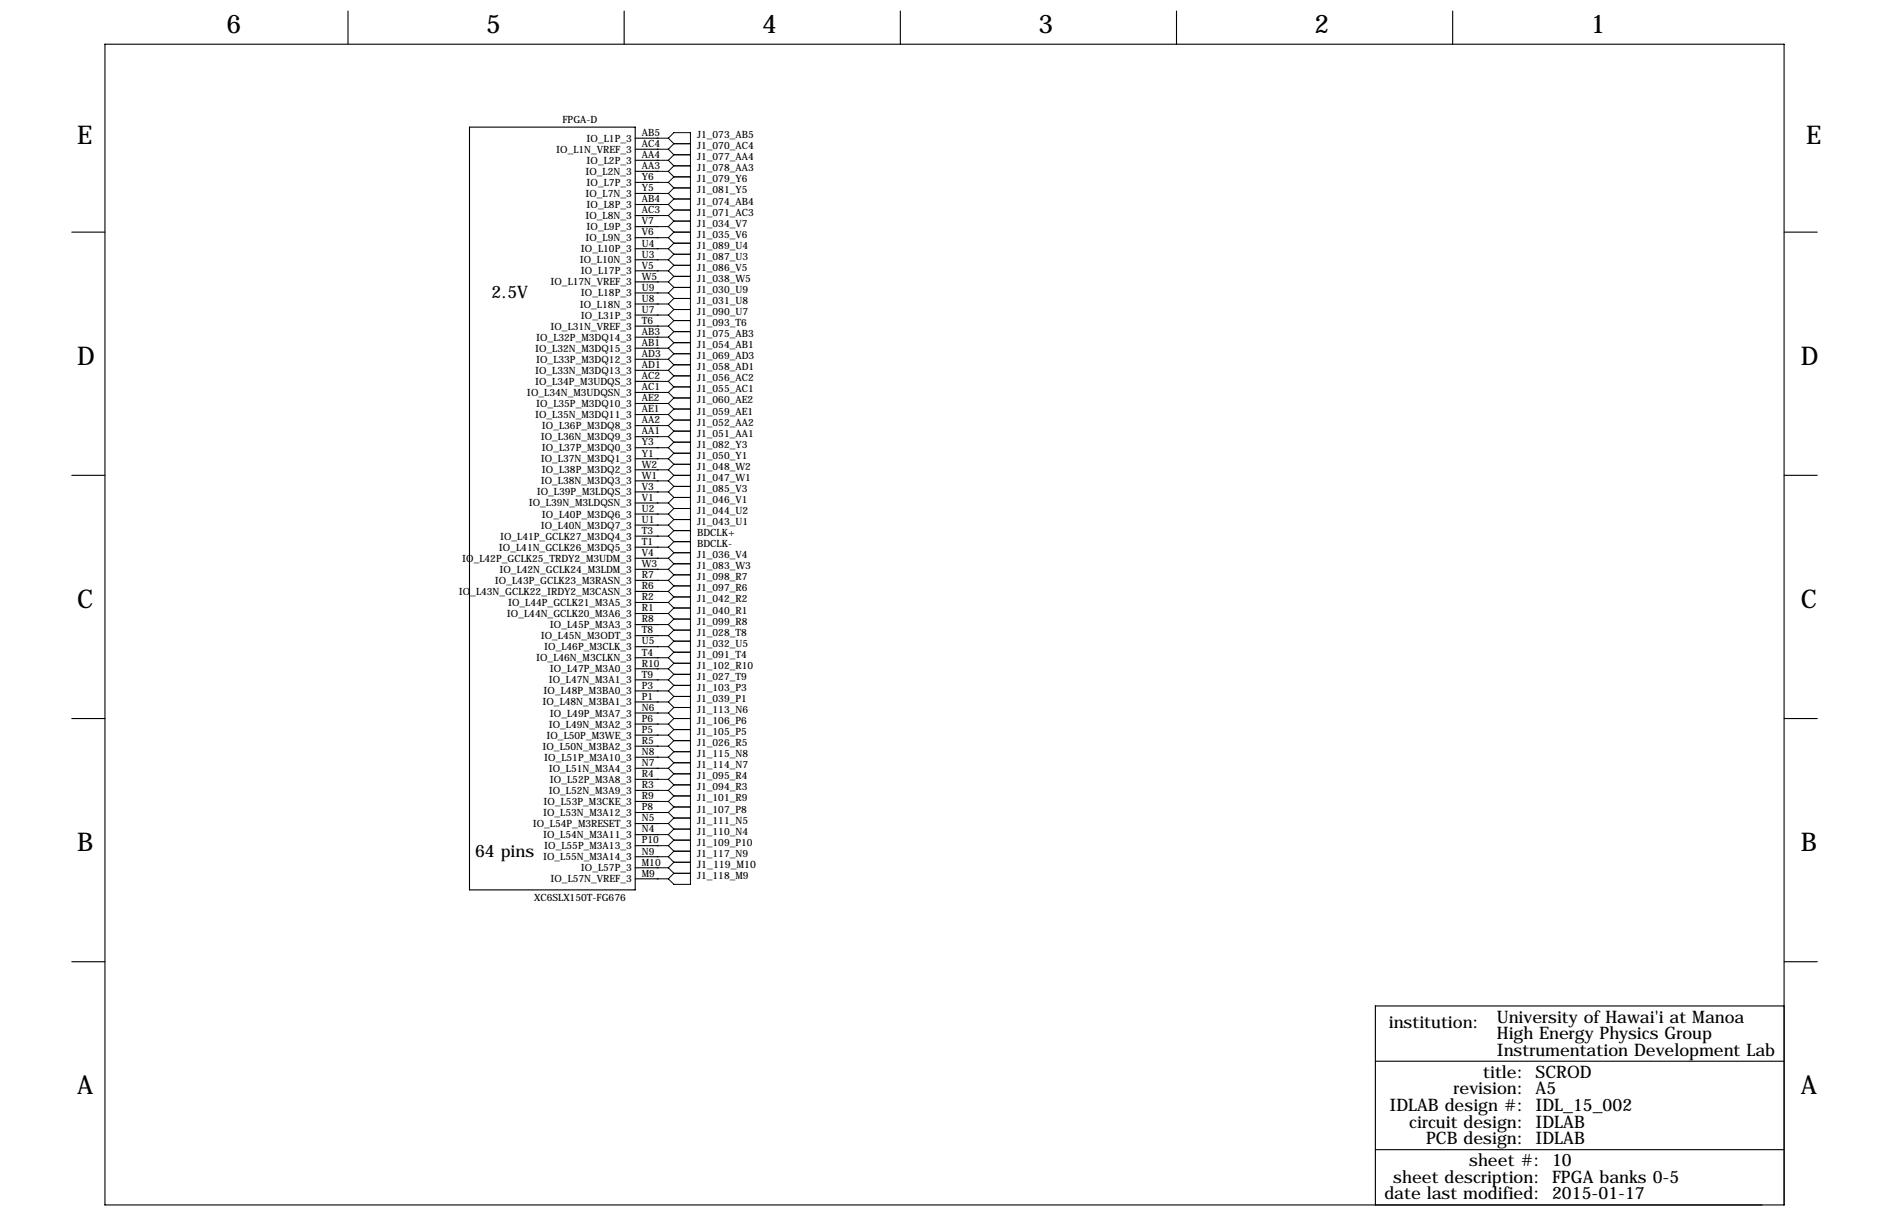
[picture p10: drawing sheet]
<svg xmlns="http://www.w3.org/2000/svg" width="432mm" height="279mm" viewBox="0 0 432 279" stroke-linecap="round" stroke-linejoin="round" font-family="sans-serif">
<defs><g id="words">
<g font-size="5.9">
<text x="52.1" y="7.6">6</text>
<text x="111.8" y="7.6">5</text>
<text x="175.3" y="7.6">4</text>
<text x="238.8" y="7.6">3</text>
<text x="302.3" y="7.6">2</text>
<text x="365.8" y="7.6">1</text>
<text x="17.8" y="33">E</text>
<text x="415.3" y="33">E</text>
<text x="17.8" y="83.8">D</text>
<text x="414" y="83.8">D</text>
<text x="17.8" y="139.7">C</text>
<text x="414" y="139.7">C</text>
<text x="17.8" y="195.6">B</text>
<text x="414" y="195.6">B</text>
<text x="17.8" y="251.5">A</text>
<text x="414" y="251.5">A</text>
</g>
<g font-size="4">
<text x="113" y="68.6">2.5V</text>
<text x="109.2" y="196.8">64 pins</text>
<text x="319.3" y="236.2">institution:</text>
<text x="344.2" y="238.8">High Energy Physics Group</text>
<text x="344.2" y="234.9">University of Hawai'i at Manoa</text>
<text x="344.2" y="242.6">Instrumentation Development Lab</text>
<text x="334.2" y="251.5">revision: A5</text>
<text x="341" y="247.6">title: SCROD</text>
<text x="319.5" y="255.3">IDLAB design #: IDL_15_002</text>
<text x="324" y="259.1">circuit design: IDLAB</text>
<text x="327.9" y="262.9">PCB design: IDLAB</text>
<text x="337.8" y="268">sheet #: 10</text>
<text x="318.3" y="275.6">date last modified: 2015-01-17</text>
<text x="320.3" y="271.8">sheet description: FPGA banks 0-5</text>
</g>
<text font-size="2.4" x="160.3" y="199.4">J1_119_M10</text>
<g font-size="2.3">
<text x="129.3" y="28.2">FPGA-D</text>
<text x="127.9" y="35.1">IO_L1N_VREF_3</text>
<text x="134.9" y="32.6">IO_L1P_3</text>
<text x="147.6" y="31.2">AB5</text>
<text x="147.6" y="33.8">AC4</text>
<text x="160.3" y="34.3">J1_070_AC4</text>
<text x="160.3" y="31.8">J1_073_AB5</text>
<text x="134.6" y="40.2">IO_L2N_3</text>
<text x="134.9" y="37.6">IO_L2P_3</text>
<text x="147.6" y="36.3">AA4</text>
<text x="147.6" y="38.9">AA3</text>
<text x="147.6" y="41.4">Y6</text>
<text x="160.3" y="39.4">J1_078_AA3</text>
<text x="160.3" y="36.8">J1_077_AA4</text>
<text x="160.3" y="41.9">J1_079_Y6</text>
<text x="134.6" y="45.3">IO_L7N_3</text>
<text x="134.9" y="42.7">IO_L7P_3</text>
<text x="134.9" y="47.8">IO_L8P_3</text>
<text x="147.6" y="43.9">Y5</text>
<text x="147.6" y="46.5">AB4</text>
<text x="160.3" y="47">J1_074_AB4</text>
<text x="160.3" y="44.4">J1_081_Y5</text>
<text x="134.6" y="50.3">IO_L8N_3</text>
<text x="134.9" y="52.9">IO_L9P_3</text>
<text x="147.6" y="49">AC3</text>
<text x="147.6" y="51.6">V7</text>
<text x="160.3" y="49.5">J1_071_AC3</text>
<text x="160.3" y="52.1">J1_034_V7</text>
<text x="133.6" y="58">IO_L10P_3</text>
<text x="134.6" y="55.4">IO_L9N_3</text>
<text x="147.6" y="54.1">V6</text>
<text x="147.6" y="56.6">U4</text>
<text x="147.6" y="59.2">U3</text>
<text x="160.3" y="59.7">J1_087_U3</text>
<text x="160.3" y="57.2">J1_089_U4</text>
<text x="160.3" y="54.6">J1_035_V6</text>
<text x="126.6" y="65.6">IO_L17N_VREF_3</text>
<text x="133.3" y="60.5">IO_L10N_3</text>
<text x="133.6" y="63">IO_L17P_3</text>
<text x="147.6" y="61.7">V5</text>
<text x="147.6" y="64.3">W5</text>
<text x="160.3" y="64.8">J1_038_W5</text>
<text x="160.3" y="62.2">J1_086_V5</text>
<text x="133.3" y="70.7">IO_L18N_3</text>
<text x="133.6" y="68.1">IO_L18P_3</text>
<text x="147.6" y="66.8">U9</text>
<text x="147.6" y="69.3">U8</text>
<text x="147.6" y="71.9">U7</text>
<text x="160.3" y="69.8">J1_031_U8</text>
<text x="160.3" y="67.3">J1_030_U9</text>
<text x="126.6" y="75.7">IO_L31N_VREF_3</text>
<text x="133.6" y="73.2">IO_L31P_3</text>
<text x="147.6" y="74.4">T6</text>
<text x="147.6" y="77">AB3</text>
<text x="160.3" y="77.5">J1_075_AB3</text>
<text x="160.3" y="72.4">J1_090_U7</text>
<text x="160.3" y="74.9">J1_093_T6</text>
<text x="123" y="80.8">IO_L32N_M3DQ15_3</text>
<text x="123.3" y="78.3">IO_L32P_M3DQ14_3</text>
<text x="123.3" y="83.4">IO_L33P_M3DQ12_3</text>
<text x="147.6" y="79.5">AB1</text>
<text x="147.6" y="82">AD3</text>
<text x="160.3" y="80">J1_054_AB1</text>
<text x="160.3" y="82.5">J1_069_AD3</text>
<text x="123" y="85.9">IO_L33N_M3DQ13_3</text>
<text x="123" y="88.4">IO_L34P_M3UDQS_3</text>
<text x="147.6" y="84.6">AD1</text>
<text x="147.6" y="87.1">AC2</text>
<text x="147.6" y="89.7">AC1</text>
<text x="160.3" y="87.6">J1_056_AC2</text>
<text x="160.3" y="85.1">J1_058_AD1</text>
<text x="121.2" y="91">IO_L34N_M3UDQSN_3</text>
<text x="123.3" y="93.5">IO_L35P_M3DQ10_3</text>
<text x="147.6" y="92.2">AE2</text>
<text x="147.6" y="94.7">AE1</text>
<text x="160.3" y="90.2">J1_055_AC1</text>
<text x="160.3" y="95.2">J1_059_AE1</text>
<text x="160.3" y="92.7">J1_060_AE2</text>
<text x="123" y="96.1">IO_L35N_M3DQ11_3</text>
<text x="124.3" y="101.1">IO_L36N_M3DQ9_3</text>
<text x="124.6" y="98.6">IO_L36P_M3DQ8_3</text>
<text x="147.6" y="97.3">AA2</text>
<text x="147.6" y="99.8">AA1</text>
<text x="160.3" y="100.3">J1_051_AA1</text>
<text x="160.3" y="97.8">J1_052_AA2</text>
<text x="124.3" y="106.2">IO_L37N_M3DQ1_3</text>
<text x="124.6" y="103.7">IO_L37P_M3DQ0_3</text>
<text x="147.6" y="102.4">Y3</text>
<text x="147.6" y="104.9">Y1</text>
<text x="147.6" y="107.4">W2</text>
<text x="160.3" y="107.9">J1_048_W2</text>
<text x="160.3" y="105.4">J1_050_Y1</text>
<text x="160.3" y="102.9">J1_082_Y3</text>
<text x="123.4" y="113.8">IO_L39P_M3LDQS_3</text>
<text x="124.3" y="111.3">IO_L38N_M3DQ3_3</text>
<text x="124.6" y="108.8">IO_L38P_M3DQ2_3</text>
<text x="147.6" y="110">W1</text>
<text x="147.6" y="112.5">V3</text>
<text x="160.3" y="110.5">J1_047_W1</text>
<text x="160.3" y="113">J1_085_V3</text>
<text x="121.6" y="116.4">IO_L39N_M3LDQSN_3</text>
<text x="124.6" y="118.9">IO_L40P_M3DQ6_3</text>
<text x="147.6" y="115.1">V1</text>
<text x="147.6" y="117.6">U2</text>
<text x="160.3" y="118.1">J1_044_U2</text>
<text x="160.3" y="115.6">J1_046_V1</text>
<text x="115" y="124">IO_L41P_GCLK27_M3DQ4_3</text>
<text x="124.3" y="121.5">IO_L40N_M3DQ7_3</text>
<text x="147.6" y="120.1">U1</text>
<text x="147.6" y="122.7">T3</text>
<text x="147.6" y="125.2">T1</text>
<text x="160.3" y="125.7">BDCLK-</text>
<text x="160.3" y="120.7">J1_043_U1</text>
<text x="160.3" y="123.2">BDCLK+</text>
<text x="106.3" y="129.1">IO_L42P_GCLK25_TRDY2_M3UDM_3</text>
<text x="114.7" y="126.5">IO_L41N_GCLK26_M3DQ5_3</text>
<text x="114.8" y="131.6">IO_L42N_GCLK24_M3LDM_3</text>
<text x="147.6" y="127.8">V4</text>
<text x="147.6" y="130.3">W3</text>
<text x="160.3" y="130.8">J1_083_W3</text>
<text x="160.3" y="128.3">J1_036_V4</text>
<text x="105.5" y="136.7">IO_L43N_GCLK22_IRDY2_M3CASN_3</text>
<text x="113.8" y="134.2">IO_L43P_GCLK23_M3RASN_3</text>
<text x="147.6" y="132.8">R7</text>
<text x="147.6" y="135.4">R6</text>
<text x="147.6" y="137.9">R2</text>
<text x="160.3" y="133.3">J1_098_R7</text>
<text x="160.3" y="135.9">J1_097_R6</text>
<text x="116.6" y="141.8">IO_L44N_GCLK20_M3A6_3</text>
<text x="116.8" y="139.2">IO_L44P_GCLK21_M3A5_3</text>
<text x="147.6" y="140.5">R1</text>
<text x="147.6" y="143">R8</text>
<text x="160.3" y="141">J1_040_R1</text>
<text x="160.3" y="138.4">J1_042_R2</text>
<text x="160.3" y="143.5">J1_099_R8</text>
<text x="124.3" y="146.9">IO_L45N_M3ODT_3</text>
<text x="125.1" y="149.4">IO_L46P_M3CLK_3</text>
<text x="126.4" y="144.3">IO_L45P_M3A3_3</text>
<text x="147.6" y="145.5">T8</text>
<text x="147.6" y="148.1">U5</text>
<text x="160.3" y="148.6">J1_032_U5</text>
<text x="160.3" y="146">J1_028_T8</text>
<text x="123.3" y="151.9">IO_L46N_M3CLKN_3</text>
<text x="126.4" y="154.5">IO_L47P_M3A0_3</text>
<text x="147.6" y="150.6">T4</text>
<text x="147.6" y="153.2">R10</text>
<text x="147.6" y="155.7">T9</text>
<text x="160.3" y="151.1">J1_091_T4</text>
<text x="160.3" y="153.7">J1_102_R10</text>
<text x="125" y="159.6">IO_L48P_M3BA0_3</text>
<text x="126.2" y="157">IO_L47N_M3A1_3</text>
<text x="147.6" y="158.2">P3</text>
<text x="147.6" y="160.8">P1</text>
<text x="160.3" y="161.3">J1_039_P1</text>
<text x="160.3" y="158.8">J1_103_P3</text>
<text x="160.3" y="156.2">J1_027_T9</text>
<text x="124.7" y="162.1">IO_L48N_M3BA1_3</text>
<text x="126.2" y="167.2">IO_L49N_M3A2_3</text>
<text x="126.4" y="164.6">IO_L49P_M3A7_3</text>
<text x="147.6" y="163.3">N6</text>
<text x="147.6" y="165.9">P6</text>
<text x="160.3" y="163.8">J1_113_N6</text>
<text x="160.3" y="166.4">J1_106_P6</text>
<text x="124.7" y="172.3">IO_L50N_M3BA2_3</text>
<text x="125.7" y="169.7">IO_L50P_M3WE_3</text>
<text x="147.6" y="168.4">P5</text>
<text x="147.6" y="170.9">R5</text>
<text x="147.6" y="173.5">N8</text>
<text x="160.3" y="171.4">J1_026_R5</text>
<text x="160.3" y="168.9">J1_105_P5</text>
<text x="160.3" y="174">J1_115_N8</text>
<text x="125.1" y="174.8">IO_L51P_M3A10_3</text>
<text x="126.2" y="177.3">IO_L51N_M3A4_3</text>
<text x="126.4" y="179.9">IO_L52P_M3A8_3</text>
<text x="147.6" y="176">N7</text>
<text x="147.6" y="178.6">R4</text>
<text x="160.3" y="179.1">J1_095_R4</text>
<text x="160.3" y="176.5">J1_114_N7</text>
<text x="125" y="185">IO_L53P_M3CKE_3</text>
<text x="126.2" y="182.4">IO_L52N_M3A9_3</text>
<text x="147.6" y="181.1">R3</text>
<text x="147.6" y="183.6">R9</text>
<text x="160.3" y="181.6">J1_094_R3</text>
<text x="160.3" y="184.1">J1_101_R9</text>
<text x="122.5" y="190">IO_L54P_M3RESET_3</text>
<text x="124.9" y="187.5">IO_L53N_M3A12_3</text>
<text x="147.6" y="186.2">P8</text>
<text x="147.6" y="188.7">N5</text>
<text x="147.6" y="191.3">N4</text>
<text x="160.3" y="189.2">J1_111_N5</text>
<text x="160.3" y="191.8">J1_110_N4</text>
<text x="160.3" y="186.7">J1_107_P8</text>
<text x="124.9" y="192.6">IO_L54N_M3A11_3</text>
<text x="124.9" y="197.7">IO_L55N_M3A14_3</text>
<text x="125.1" y="195.1">IO_L55P_M3A13_3</text>
<text x="147.6" y="193.8">P10</text>
<text x="147.6" y="196.3">N9</text>
<text x="160.3" y="196.8">J1_117_N9</text>
<text x="160.3" y="194.3">J1_109_P10</text>
<text x="126.6" y="202.7">IO_L57N_VREF_3</text>
<text x="133.6" y="200.2">IO_L57P_3</text>
<text x="147.6" y="198.9">M10</text>
<text x="147.6" y="201.4">M9</text>
<text x="160.3" y="201.9">J1_118_M9</text>
<text x="122.8" y="207.1">XC6SLX150T-FG676</text>
</g>
</g></defs>
<g fill="none" stroke="#000" stroke-width=".25">
<path d="M24.1 10.2h386.1v266.7h-386.1zM80 2.5v7.7M143.5 2.5v7.7M207 2.5v7.7M270.5 2.5v7.7M334 2.5v7.7M107.9 29.2h38.1v175.3h-38.1zM146 31.8h5.1M146 34.3h5.1M146 36.8h5.1M146 39.4h5.1M151.1 39.4h.1"/>
<path d="M151.1 36.8h.1M151.1 34.3h.1M151.1 31.8h.1M16.5 53.3h7.6M146 41.9h5.1M146 44.4h5.1M146 47h5.1M146 49.5h5.1M146 52.1h5.1M146 54.6h5.1M146 57.2h5.1M146 59.7h5.1"/>
<path d="M151.1 59.7h.1M151.1 57.2h.1M151.1 47h.1M151.1 49.5h.1M151.1 44.4h.1M151.1 41.9h.1M151.1 52.1h.1M151.1 54.6h.1M410.2 53.3h7.6M146 62.2h5.1M146 64.8h5.1M146 67.3h5.1"/>
<path d="M146 69.8h5.1M146 72.4h5.1M146 74.9h5.1M146 77.5h5.1M151.1 77.5h.1M151.1 64.8h.1M151.1 62.2h.1M151.1 69.8h.1M151.1 72.4h.1M151.1 74.9h.1M151.1 67.3h.1M146 80h5.1"/>
<path d="M146 82.5h5.1M146 85.1h5.1M146 87.6h5.1M146 90.2h5.1M146 92.7h5.1M146 95.2h5.1M146 97.8h5.1M151.1 97.8h.1M151.1 80h.1M151.1 90.2h.1M151.1 87.6h.1M151.1 85.1h.1"/>
<path d="M151.1 95.2h.1M151.1 92.7h.1M151.1 82.5h.1M16.5 109.2h7.6M146 100.3h5.1M146 102.9h5.1M146 105.4h5.1M146 107.9h5.1M146 110.5h5.1M146 113h5.1M146 115.6h5.1M146 118.1h5.1"/>
<path d="M151.1 118.1h.1M151.1 115.6h.1M151.1 110.5h.1M151.1 107.9h.1M151.1 105.4h.1M151.1 100.3h.1M151.1 113h.1M151.1 102.9h.1M410.2 109.2h7.6M146 120.7h5.1M146 123.2h5.1M146 125.7h5.1"/>
<path d="M146 128.3h5.1M146 130.8h5.1M146 133.3h5.1M146 135.9h5.1M146 138.4h5.1M151.1 138.4h.1M151.1 125.7h.1M151.1 120.7h.1M151.1 130.8h.1M151.1 128.3h.1M151.1 123.2h.1M151.1 133.3h.1"/>
<path d="M151.1 135.9h.1M146 141h5.1M146 143.5h5.1M146 146h5.1M146 148.6h5.1M146 151.1h5.1M146 153.7h5.1M146 156.2h5.1M146 158.8h5.1M151.1 141h.1M151.1 158.8h.1M151.1 151.1h.1"/>
<path d="M151.1 148.6h.1M151.1 143.5h.1M151.1 146h.1M151.1 156.2h.1M151.1 153.7h.1M16.5 165.1h7.6M146 161.3h5.1M146 163.8h5.1M146 166.4h5.1M146 168.9h5.1M146 171.4h5.1M146 174h5.1"/>
<path d="M146 176.5h5.1M146 179.1h5.1M151.1 161.3h.1M151.1 179.1h.1M151.1 171.4h.1M151.1 168.9h.1M151.1 163.8h.1M151.1 166.4h.1M151.1 174h.1M151.1 176.5h.1M410.2 165.1h7.6M146 181.6h5.1"/>
<path d="M146 184.1h5.1M146 186.7h5.1M146 189.2h5.1M146 191.8h5.1M146 194.3h5.1M146 196.8h5.1M146 199.4h5.1M151.1 189.2h.1M151.1 191.8h.1M151.1 181.6h.1M151.1 186.7h.1M151.1 184.1h.1"/>
<path d="M151.1 196.8h.1M151.1 194.3h.1M151.1 199.4h.1M146 201.9h5.1M151.1 201.9h.1M16.5 221h7.6M410.2 221h7.6M410.2 231.1h-94v45.8M316.2 243.8h94M316.2 264.2h94"/>
</g>
<g fill="none" stroke="#000" stroke-width=".23">
<path d="M151.1 39.4h2.6M151.1 36.8h2.6M151.1 34.3h2.6M151.1 31.8h2.6M153.7 31.8l1.2-1.3h3.8v172.7h-3.8l-1.2-1.3M153.7 39.4l1.2 1.2M153.7 36.8l1.2 1.3M153.7 34.3l1.2 1.3M153.7 31.8l1.2 1.2M154.9 38.1h3.8M154.9 38.1l-1.2 1.3M154.9 35.6h3.8"/>
<path d="M154.9 35.6l-1.2 1.2M154.9 33h3.8M154.9 33l-1.2 1.3M151.1 59.7h2.6M151.1 57.2h2.6M151.1 47h2.6M151.1 49.5h2.6M151.1 44.4h2.6M151.1 41.9h2.6M151.1 52.1h2.6M151.1 54.6h2.6M153.7 59.7l1.2 1.3"/>
<path d="M153.7 57.2l1.2 1.2M153.7 47l1.2 1.3M153.7 49.5l1.2 1.3M153.7 44.4l1.2 1.3M153.7 41.9l1.2 1.3M153.7 52.1l1.2 1.2M153.7 54.6l1.2 1.3M154.9 58.4h3.8M154.9 58.4l-1.2 1.3M154.9 55.9h3.8M154.9 55.9l-1.2 1.3M154.9 48.3h3.8"/>
<path d="M154.9 45.7h3.8M154.9 45.7l-1.2 1.3M154.9 50.8h3.8M154.9 48.3l-1.2 1.2M154.9 43.2h3.8M154.9 43.2l-1.2 1.2M154.9 40.6h3.8M154.9 40.6l-1.2 1.3M154.9 53.3h3.8M154.9 50.8l-1.2 1.3M154.9 53.3l-1.2 1.3M151.1 77.5h2.6"/>
<path d="M151.1 64.8h2.6M151.1 62.2h2.6M151.1 69.8h2.6M151.1 72.4h2.6M151.1 74.9h2.6M151.1 67.3h2.6M153.7 77.5l1.2 1.2M153.7 64.8l1.2 1.2M153.7 62.2l1.2 1.3M153.7 69.8l1.2 1.3M153.7 72.4l1.2 1.3M153.7 74.9l1.2 1.3"/>
<path d="M153.7 67.3l1.2 1.3M154.9 78.7h3.8M154.9 78.7l-1.2 1.3M154.9 76.2h3.8M154.9 76.2l-1.2 1.3M154.9 66h3.8M154.9 63.5h3.8M154.9 63.5l-1.2 1.3M154.9 61h3.8M154.9 61l-1.2 1.2M154.9 71.1h3.8M154.9 68.6h3.8"/>
<path d="M154.9 68.6l-1.2 1.2M154.9 73.7h3.8M154.9 71.1l-1.2 1.3M154.9 73.7l-1.2 1.2M154.9 66l-1.2 1.3M151.1 97.8h2.6M151.1 80h2.6M151.1 90.2h2.6M151.1 87.6h2.6M151.1 85.1h2.6M151.1 95.2h2.6M151.1 92.7h2.6"/>
<path d="M151.1 82.5h2.6M153.7 97.8l1.2 1.3M153.7 80l1.2 1.3M153.7 90.2l1.2 1.2M153.7 87.6l1.2 1.3M153.7 85.1l1.2 1.3M153.7 95.2l1.2 1.3M153.7 92.7l1.2 1.3M153.7 82.5l1.2 1.3M154.9 99.1h3.8M154.9 99.1l-1.2 1.2M154.9 96.5h3.8"/>
<path d="M154.9 96.5l-1.2 1.3M154.9 81.3h3.8M154.9 91.4h3.8M154.9 88.9h3.8M154.9 88.9l-1.2 1.3M154.9 86.4h3.8M154.9 86.4l-1.2 1.2M154.9 83.8h3.8M154.9 83.8l-1.2 1.3M154.9 94h3.8M154.9 94l-1.2 1.2M154.9 91.4l-1.2 1.3"/>
<path d="M154.9 81.3l-1.2 1.2M151.1 118.1h2.6M151.1 115.6h2.6M151.1 110.5h2.6M151.1 107.9h2.6M151.1 105.4h2.6M151.1 100.3h2.6M151.1 113h2.6M151.1 102.9h2.6M153.7 118.1l1.2 1.3M153.7 115.6l1.2 1.2M153.7 110.5l1.2 1.3"/>
<path d="M153.7 107.9l1.2 1.3M153.7 105.4l1.2 1.3M153.7 100.3l1.2 1.3M153.7 113l1.2 1.3M153.7 102.9l1.2 1.2M154.9 119.4h3.8M154.9 119.4l-1.2 1.3M154.9 116.8h3.8M154.9 116.8l-1.2 1.3M154.9 114.3h3.8M154.9 114.3l-1.2 1.3M154.9 111.8h3.8"/>
<path d="M154.9 109.2h3.8M154.9 109.2l-1.2 1.3M154.9 106.7h3.8M154.9 106.7l-1.2 1.2M154.9 104.1h3.8M154.9 104.1l-1.2 1.3M154.9 101.6h3.8M154.9 111.8l-1.2 1.2M154.9 101.6l-1.2 1.3M151.1 138.4h2.6M151.1 125.7h2.6M151.1 120.7h2.6"/>
<path d="M151.1 130.8h2.6M151.1 128.3h2.6M151.1 123.2h2.6M151.1 133.3h2.6M151.1 135.9h2.6M153.7 138.4l1.2 1.3M153.7 125.7l1.2 1.3M153.7 120.7l1.2 1.2M153.7 130.8l1.2 1.3M153.7 128.3l1.2 1.2M153.7 123.2l1.2 1.3M153.7 133.3l1.2 1.3"/>
<path d="M153.7 135.9l1.2 1.3M154.9 139.7h3.8M154.9 139.7l-1.2 1.3M154.9 137.2h3.8M154.9 137.2l-1.2 1.2M154.9 127h3.8M154.9 124.5h3.8M154.9 124.5l-1.2 1.2M154.9 121.9h3.8M154.9 132.1h3.8M154.9 129.5h3.8M154.9 129.5l-1.2 1.3"/>
<path d="M154.9 127l-1.2 1.3M154.9 121.9l-1.2 1.3M154.9 134.6h3.8M154.9 132.1l-1.2 1.2M154.9 134.6l-1.2 1.3M151.1 141h2.6M151.1 158.8h2.6M151.1 151.1h2.6M151.1 148.6h2.6M151.1 143.5h2.6M151.1 146h2.6M151.1 156.2h2.6"/>
<path d="M151.1 153.7h2.6M153.7 141l1.2 1.2M153.7 158.8l1.2 1.2M153.7 151.1l1.2 1.3M153.7 148.6l1.2 1.3M153.7 143.5l1.2 1.3M153.7 146l1.2 1.3M153.7 156.2l1.2 1.3M153.7 153.7l1.2 1.2M154.9 142.2h3.8M154.9 157.5h3.8M154.9 157.5l-1.2 1.3"/>
<path d="M154.9 152.4h3.8M154.9 149.9h3.8M154.9 149.9l-1.2 1.2M154.9 147.3h3.8M154.9 147.3l-1.2 1.3M154.9 144.8h3.8M154.9 142.2l-1.2 1.3M154.9 144.8l-1.2 1.2M154.9 154.9h3.8M154.9 154.9l-1.2 1.3M154.9 152.4l-1.2 1.3M151.1 161.3h2.6"/>
<path d="M151.1 179.1h2.6M151.1 171.4h2.6M151.1 168.9h2.6M151.1 163.8h2.6M151.1 166.4h2.6M151.1 174h2.6M151.1 176.5h2.6M153.7 161.3l1.2 1.3M153.7 179.1l1.2 1.2M153.7 171.4l1.2 1.3M153.7 168.9l1.2 1.3M153.7 163.8l1.2 1.3"/>
<path d="M153.7 166.4l1.2 1.2M153.7 174l1.2 1.3M153.7 176.5l1.2 1.3M154.9 162.6h3.8M154.9 160h3.8M154.9 160l-1.2 1.3M154.9 177.8h3.8M154.9 177.8l-1.2 1.3M154.9 172.7h3.8M154.9 170.2h3.8M154.9 170.2l-1.2 1.2M154.9 167.6h3.8"/>
<path d="M154.9 167.6l-1.2 1.3M154.9 165.1h3.8M154.9 162.6l-1.2 1.2M154.9 165.1l-1.2 1.3M154.9 175.3h3.8M154.9 172.7l-1.2 1.3M154.9 175.3l-1.2 1.2M151.1 189.2h2.6M151.1 191.8h2.6M151.1 181.6h2.6M151.1 186.7h2.6M151.1 184.1h2.6"/>
<path d="M151.1 196.8h2.6M151.1 194.3h2.6M151.1 199.4h2.6M153.7 189.2l1.2 1.3M153.7 191.8l1.2 1.2M153.7 181.6l1.2 1.3M153.7 186.7l1.2 1.3M153.7 184.1l1.2 1.3M153.7 196.8l1.2 1.3M153.7 194.3l1.2 1.3M153.7 199.4l1.2 1.3M154.9 190.5h3.8"/>
<path d="M154.9 188h3.8M154.9 188l-1.2 1.2M154.9 193h3.8M154.9 190.5l-1.2 1.3M154.9 182.9h3.8M154.9 180.3h3.8M154.9 180.3l-1.2 1.3M154.9 185.4h3.8M154.9 185.4l-1.2 1.3M154.9 182.9l-1.2 1.2M154.9 198.1h3.8M154.9 195.6h3.8"/>
<path d="M154.9 195.6l-1.2 1.2M154.9 193l-1.2 1.3M154.9 198.1l-1.2 1.3M151.1 201.9h2.6M154.9 200.7h3.8M154.9 200.7l-1.2 1.2"/>
</g>
<use href="#words"/>
</svg>
